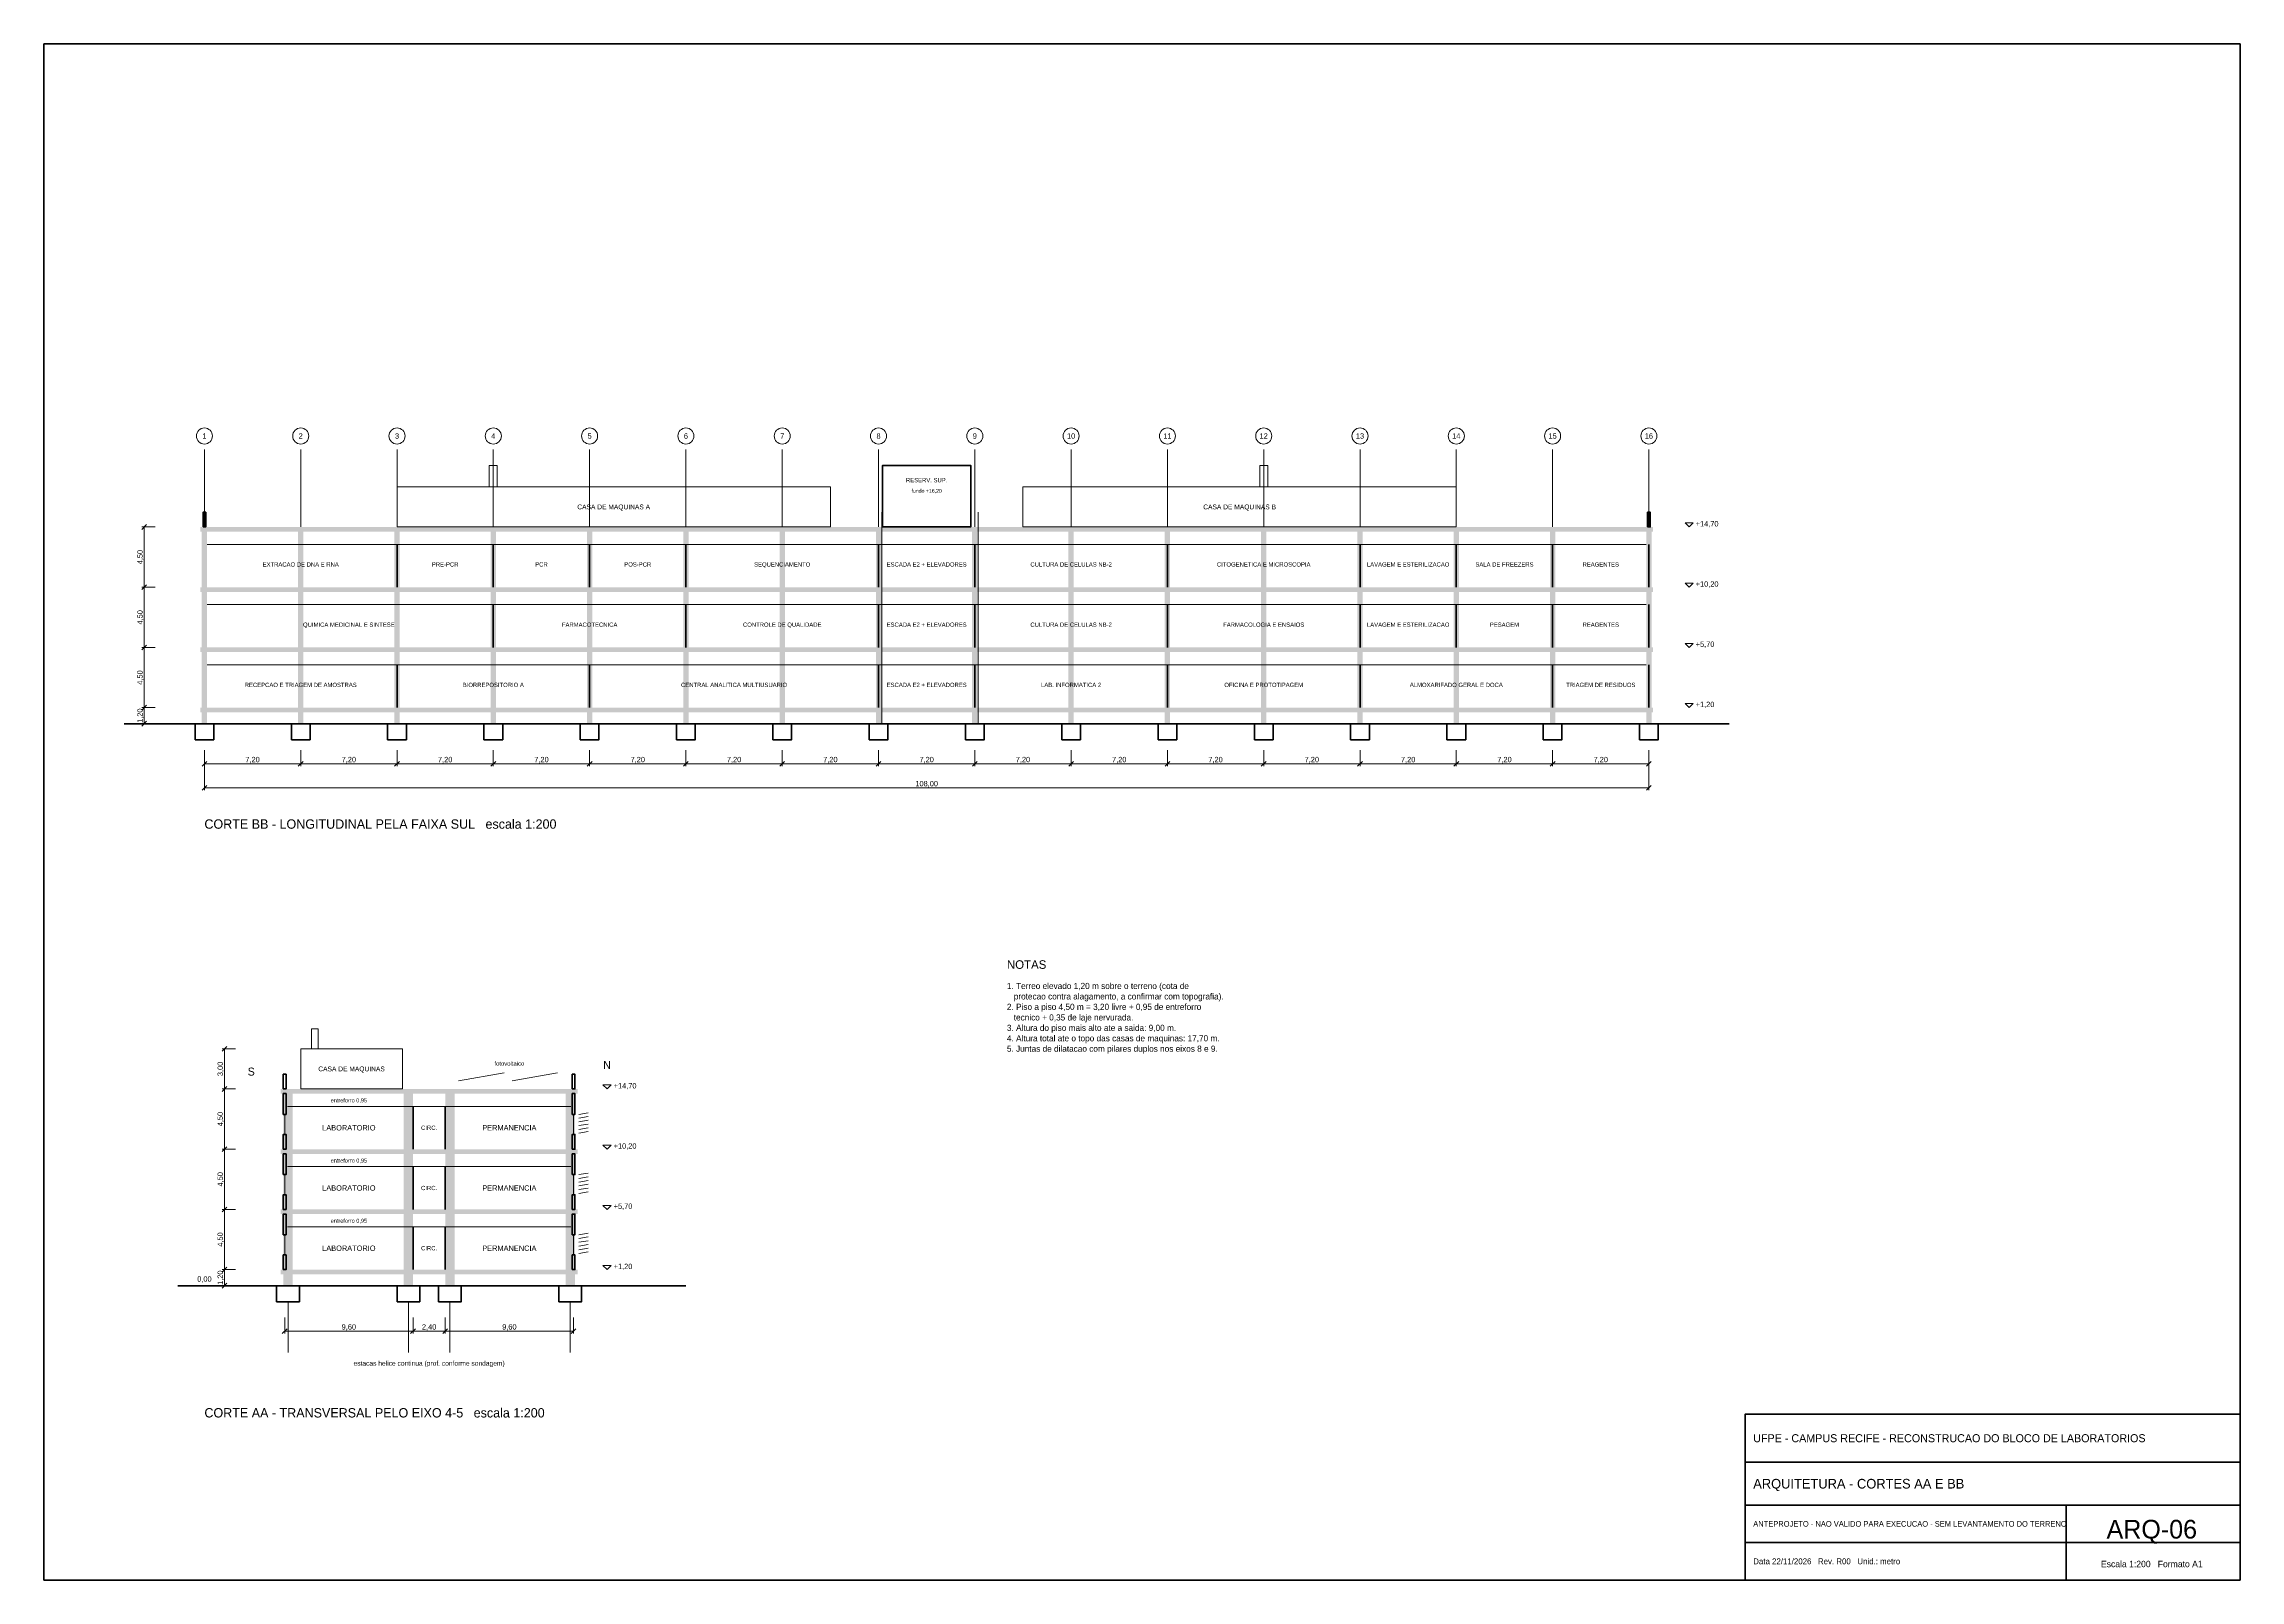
# Model space of a CAD drawing. Header units: metres. Extents: x -12 to 152, y -66 to 49.
import ezdxf
from ezdxf.enums import TextEntityAlignment as Align

# ---------------------------------------------------------------- set-up
doc = ezdxf.new("R2010")
doc.units = ezdxf.units.M
for name, color, linetype, lineweight, true_color in [('COTA', 8, 'Continuous', 13, 0x6a6a6a), ('EIXO', 8, 'Continuous', 13, 0x6a6a6a), ('ESQUADRIA', 4, 'Continuous', 18, 0x007f9f), ('MOBILIA', 9, 'Continuous', 13, 0xa8a8a8)]:
    doc.layers.add(name, color=color, linetype=linetype, lineweight=lineweight, true_color=true_color)
for name, color, linetype, lineweight in [('FOLHA', 7, 'Continuous', 35), ('NOTA', 7, 'Continuous', 18), ('PAREDE', 7, 'Continuous', 50), ('PILAR', 7, 'Continuous', 35), ('TEXTO', 7, 'Continuous', 18)]:
    doc.layers.add(name, color=color, linetype=linetype, lineweight=lineweight)

msp = doc.modelspace()

# ---------------------------------------------------------------- hatches: boundary and pattern name
at = {"layer": 'PILAR'}
for points in [[(-0.3, 12.35), (108.3, 12.35), (108.3, 12.7), (-0.3, 12.7)], [(-0.2, -2), (0.2, -2), (0.2, 12.7), (-0.2, 12.7)], [(7, -2), (7.4, -2), (7.4, 12.7), (7, 12.7)], [(14.2, -2), (14.6, -2), (14.6, 12.7), (14.2, 12.7)], [(21.4, -2), (21.8, -2), (21.8, 12.7), (21.4, 12.7)], [(28.6, -2), (29, -2), (29, 12.7), (28.6, 12.7)], [(35.8, -2), (36.2, -2), (36.2, 12.7), (35.8, 12.7)], [(43, -2), (43.4, -2), (43.4, 12.7), (43, 12.7)], [(50.2, -2), (50.6, -2), (50.6, 12.7), (50.2, 12.7)], [(57.4, -2), (57.8, -2), (57.8, 12.7), (57.4, 12.7)], [(64.6, -2), (65, -2), (65, 12.7), (64.6, 12.7)], [(71.8, -2), (72.2, -2), (72.2, 12.7), (71.8, 12.7)], [(79, -2), (79.4, -2), (79.4, 12.7), (79, 12.7)], [(86.2, -2), (86.6, -2), (86.6, 12.7), (86.2, 12.7)], [(93.4, -2), (93.8, -2), (93.8, 12.7), (93.4, 12.7)], [(100.6, -2), (101, -2), (101, 12.7), (100.6, 12.7)], [(107.8, -2), (108.2, -2), (108.2, 12.7), (107.8, 12.7)], [(-0.3, 7.85), (108.3, 7.85), (108.3, 8.2), (-0.3, 8.2)], [(-0.3, 3.35), (108.3, 3.35), (108.3, 3.7), (-0.3, 3.7)], [(-0.3, -1.15), (108.3, -1.15), (108.3, -0.8), (-0.3, -0.8)], [(5.7, -29.65), (27.9, -29.65), (27.9, -29.3), (5.7, -29.3)], [(5.9, -44), (6.6, -44), (6.6, -29.3), (5.9, -29.3)], [(14.9, -44), (15.6, -44), (15.6, -29.3), (14.9, -29.3)], [(18, -44), (18.7, -44), (18.7, -29.3), (18, -29.3)], [(27, -44), (27.7, -44), (27.7, -29.3), (27, -29.3)], [(5.7, -34.15), (27.9, -34.15), (27.9, -33.8), (5.7, -33.8)], [(5.7, -38.65), (27.9, -38.65), (27.9, -38.3), (5.7, -38.3)], [(5.7, -43.15), (27.9, -43.15), (27.9, -42.8), (5.7, -42.8)]]:
    msp.add_hatch(color=7, dxfattribs=at).paths.add_polyline_path(points)

# ---------------------------------------------------------------- linework, layer by layer
at = {"layer": 'COTA'}
for p, q in [((-4.68, 12.52), (-4.32, 12.88)), ((-3.68, 12.7), (-4.68, 12.7)), ((-4.5, 8.2), (-4.5, 12.7)), ((-4.68, 8.02), (-4.32, 8.38)), ((-4.68, 8.02), (-4.32, 8.38)), ((-3.68, 8.2), (-4.68, 8.2)), ((-3.68, 8.2), (-4.68, 8.2)), ((-4.5, 3.7), (-4.5, 8.2)), ((-4.68, 3.52), (-4.32, 3.88)), ((-4.68, 3.52), (-4.32, 3.88)), ((-3.68, 3.7), (-4.68, 3.7)), ((-3.68, 3.7), (-4.68, 3.7)), ((-4.5, -0.8), (-4.5, 3.7)), ((-4.68, -0.98), (-4.32, -0.62)), ((-4.68, -0.98), (-4.32, -0.62)), ((-3.68, -0.8), (-4.68, -0.8)), ((-3.68, -0.8), (-4.68, -0.8)), ((-4.5, -2), (-4.5, -0.8)), ((-4.68, -2.18), (-4.32, -1.82)), ((-3.68, -2), (-4.68, -2)), ((-0.18, -5.18), (0.18, -4.82)), ((0, -3.98), (0, -5.18)), ((0, -3.98), (0, -6.98)), ((7.02, -5.18), (7.38, -4.82)), ((7.02, -5.18), (7.38, -4.82)), ((7.2, -3.98), (7.2, -5.18)), ((7.2, -3.98), (7.2, -5.18)), ((14.22, -5.18), (14.58, -4.82)), ((14.22, -5.18), (14.58, -4.82)), ((14.4, -3.98), (14.4, -5.18)), ((14.4, -3.98), (14.4, -5.18)), ((21.42, -5.18), (21.78, -4.82)), ((21.42, -5.18), (21.78, -4.82)), ((21.6, -3.98), (21.6, -5.18)), ((21.6, -3.98), (21.6, -5.18)), ((28.62, -5.18), (28.98, -4.82)), ((28.62, -5.18), (28.98, -4.82)), ((28.8, -3.98), (28.8, -5.18)), ((28.8, -3.98), (28.8, -5.18)), ((35.82, -5.18), (36.18, -4.82)), ((35.82, -5.18), (36.18, -4.82)), ((36, -3.98), (36, -5.18)), ((36, -3.98), (36, -5.18)), ((43.02, -5.18), (43.38, -4.82)), ((43.02, -5.18), (43.38, -4.82)), ((43.2, -3.98), (43.2, -5.18)), ((43.2, -3.98), (43.2, -5.18)), ((50.22, -5.18), (50.58, -4.82)), ((50.22, -5.18), (50.58, -4.82)), ((50.4, -3.98), (50.4, -5.18)), ((50.4, -3.98), (50.4, -5.18)), ((57.42, -5.18), (57.78, -4.82)), ((57.42, -5.18), (57.78, -4.82)), ((57.6, -3.98), (57.6, -5.18)), ((57.6, -3.98), (57.6, -5.18)), ((64.62, -5.18), (64.98, -4.82)), ((64.62, -5.18), (64.98, -4.82)), ((64.8, -3.98), (64.8, -5.18)), ((64.8, -3.98), (64.8, -5.18)), ((71.82, -5.18), (72.18, -4.82)), ((71.82, -5.18), (72.18, -4.82)), ((72, -3.98), (72, -5.18)), ((72, -3.98), (72, -5.18)), ((79.02, -5.18), (79.38, -4.82)), ((79.02, -5.18), (79.38, -4.82)), ((79.2, -3.98), (79.2, -5.18)), ((79.2, -3.98), (79.2, -5.18)), ((86.22, -5.18), (86.58, -4.82)), ((86.22, -5.18), (86.58, -4.82)), ((86.4, -3.98), (86.4, -5.18)), ((86.4, -3.98), (86.4, -5.18)), ((93.42, -5.18), (93.78, -4.82)), ((93.42, -5.18), (93.78, -4.82)), ((93.6, -3.98), (93.6, -5.18)), ((93.6, -3.98), (93.6, -5.18)), ((100.62, -5.18), (100.98, -4.82)), ((100.62, -5.18), (100.98, -4.82)), ((100.8, -3.98), (100.8, -5.18)), ((100.8, -3.98), (100.8, -5.18)), ((107.82, -5.18), (108.18, -4.82)), ((108, -3.98), (108, -5.18)), ((108, -3.98), (108, -6.98)), ((0, -5), (7.2, -5)), ((7.2, -5), (14.4, -5)), ((14.4, -5), (21.6, -5)), ((21.6, -5), (28.8, -5)), ((28.8, -5), (36, -5)), ((36, -5), (43.2, -5)), ((43.2, -5), (50.4, -5)), ((50.4, -5), (57.6, -5)), ((57.6, -5), (64.8, -5)), ((64.8, -5), (72, -5)), ((72, -5), (79.2, -5)), ((79.2, -5), (86.4, -5)), ((86.4, -5), (93.6, -5)), ((93.6, -5), (100.8, -5)), ((100.8, -5), (108, -5)), ((-0.18, -6.98), (0.18, -6.62)), ((0, -6.8), (108, -6.8)), ((107.82, -6.98), (108.18, -6.62)), ((1.32, -26.48), (1.68, -26.12)), ((2.32, -26.3), (1.32, -26.3)), ((1.5, -29.3), (1.5, -26.3)), ((1.32, -29.48), (1.68, -29.12)), ((1.32, -29.48), (1.68, -29.12)), ((2.32, -29.3), (1.32, -29.3)), ((2.32, -29.3), (1.32, -29.3)), ((1.5, -33.8), (1.5, -29.3)), ((1.32, -33.98), (1.68, -33.62)), ((1.32, -33.98), (1.68, -33.62)), ((2.32, -33.8), (1.32, -33.8)), ((2.32, -33.8), (1.32, -33.8)), ((1.5, -38.3), (1.5, -33.8)), ((1.32, -38.48), (1.68, -38.12)), ((1.32, -38.48), (1.68, -38.12)), ((2.32, -38.3), (1.32, -38.3)), ((2.32, -38.3), (1.32, -38.3)), ((1.5, -42.8), (1.5, -38.3)), ((1.32, -42.98), (1.68, -42.62)), ((1.32, -42.98), (1.68, -42.62)), ((2.32, -42.8), (1.32, -42.8)), ((2.32, -42.8), (1.32, -42.8)), ((1.32, -44.18), (1.68, -43.82)), ((2.32, -44), (1.32, -44)), ((1.5, -44), (1.5, -42.8)), ((5.82, -47.58), (6.18, -47.22)), ((6, -46.38), (6, -47.58)), ((6, -47.4), (15.6, -47.4)), ((15.42, -47.58), (15.78, -47.22)), ((15.42, -47.58), (15.78, -47.22)), ((15.6, -46.38), (15.6, -47.58)), ((15.6, -46.38), (15.6, -47.58)), ((15.6, -47.4), (18, -47.4)), ((17.82, -47.58), (18.18, -47.22)), ((17.82, -47.58), (18.18, -47.22)), ((18, -46.38), (18, -47.58)), ((18, -46.38), (18, -47.58)), ((18, -47.4), (27.6, -47.4)), ((27.42, -47.58), (27.78, -47.22)), ((27.6, -46.38), (27.6, -47.58))]:
    msp.add_line(p, q, dxfattribs=at)
for points in [[(110.7, 13), (111, 12.7), (111.3, 13)], [(110.7, 8.5), (111, 8.2), (111.3, 8.5)], [(110.7, 4), (111, 3.7), (111.3, 4)], [(110.7, -0.5), (111, -0.8), (111.3, -0.5)], [(29.8, -29), (30.1, -29.3), (30.4, -29)], [(29.8, -33.5), (30.1, -33.8), (30.4, -33.5)], [(29.8, -38), (30.1, -38.3), (30.4, -38)], [(29.8, -42.5), (30.1, -42.8), (30.4, -42.5)]]:
    msp.add_lwpolyline(points, close=True, dxfattribs=at)
at = {"layer": 'EIXO'}
for p, q in [((0, 12.7), (0, 18.5)), ((7.2, 12.7), (7.2, 18.5)), ((14.4, 12.7), (14.4, 18.5)), ((21.6, 12.7), (21.6, 18.5)), ((28.8, 12.7), (28.8, 18.5)), ((36, 12.7), (36, 18.5)), ((43.2, 12.7), (43.2, 18.5)), ((50.4, 12.7), (50.4, 18.5)), ((57.6, 12.7), (57.6, 18.5)), ((64.8, 12.7), (64.8, 18.5)), ((72, 12.7), (72, 18.5)), ((79.2, 12.7), (79.2, 18.5)), ((86.4, 12.7), (86.4, 18.5)), ((93.6, 12.7), (93.6, 18.5)), ((100.8, 12.7), (100.8, 18.5)), ((108, 12.7), (108, 18.5)), ((50.65, -2), (50.65, 13.8)), ((57.85, -2), (57.85, 13.8)), ((6.25, -45.2), (6.25, -49)), ((15.25, -45.2), (15.25, -49)), ((18.35, -45.2), (18.35, -49)), ((27.35, -45.2), (27.35, -49))]:
    msp.add_line(p, q, dxfattribs=at)
for centre in [(0, 19.5), (7.2, 19.5), (14.4, 19.5), (21.6, 19.5), (28.8, 19.5), (36, 19.5), (43.2, 19.5), (50.4, 19.5), (57.6, 19.5), (64.8, 19.5), (72, 19.5), (79.2, 19.5), (86.4, 19.5), (93.6, 19.5), (100.8, 19.5), (108, 19.5)]:
    msp.add_circle(centre, 0.6, dxfattribs=at)
at = {"layer": 'ESQUADRIA'}
for p, q in [((0.2, 11.4), (107.8, 11.4)), ((0.2, 6.9), (107.8, 6.9)), ((0.2, 2.4), (107.8, 2.4)), ((19, -28.7), (22.4, -28.1)), ((23, -28.7), (26.4, -28.1)), ((6.2, -30.6), (27.4, -30.6)), ((6, -32.7), (6, -31.2)), ((27.6, -32.7), (27.6, -31.2)), ((6, -37.2), (6, -35.7)), ((6.2, -35.1), (27.4, -35.1)), ((27.6, -37.2), (27.6, -35.7)), ((6, -41.7), (6, -40.2)), ((6.2, -39.6), (27.4, -39.6)), ((27.6, -41.7), (27.6, -40.2))]:
    msp.add_line(p, q, dxfattribs=at)
at = {"layer": 'FOLHA'}
for p, q in [((115.2, -57.2), (152.2, -57.2)), ((115.2, -60.4), (152.2, -60.4)), ((139.2, -66), (139.2, -60.4)), ((115.2, -63.2), (152.2, -63.2))]:
    msp.add_line(p, q, dxfattribs=at)
for points in [[(-12, -66), (152.2, -66), (152.2, 48.8), (-12, 48.8)], [(115.2, -66), (152.2, -66), (152.2, -53.6), (115.2, -53.6)]]:
    msp.add_lwpolyline(points, close=True, dxfattribs=at)
at = {"layer": 'MOBILIA'}
for p, q in [((28, -31.2), (28.7, -31.08)), ((28, -31.48), (28.7, -31.36)), ((28, -31.76), (28.7, -31.64)), ((28, -32.04), (28.7, -31.92)), ((28, -32.32), (28.7, -32.2)), ((28, -32.6), (28.7, -32.48)), ((28, -35.7), (28.7, -35.58)), ((28, -35.98), (28.7, -35.86)), ((28, -36.26), (28.7, -36.14)), ((28, -36.54), (28.7, -36.42)), ((28, -36.82), (28.7, -36.7)), ((28, -37.1), (28.7, -36.98)), ((28, -40.2), (28.7, -40.08)), ((28, -40.48), (28.7, -40.36)), ((28, -40.76), (28.7, -40.64)), ((28, -41.04), (28.7, -40.92)), ((28, -41.32), (28.7, -41.2)), ((28, -41.6), (28.7, -41.48))]:
    msp.add_line(p, q, dxfattribs=at)
for points in [[(21.3, 15.7), (21.9, 15.7), (21.9, 17.3), (21.3, 17.3)], [(78.9, 15.7), (79.5, 15.7), (79.5, 17.3), (78.9, 17.3)], [(14.4, 12.7), (46.8, 12.7), (46.8, 15.7), (14.4, 15.7)], [(61.2, 12.7), (93.6, 12.7), (93.6, 15.7), (61.2, 15.7)], [(8, -26.3), (8.5, -26.3), (8.5, -24.8), (8, -24.8)], [(7.2, -29.3), (14.8, -29.3), (14.8, -26.3), (7.2, -26.3)]]:
    msp.add_lwpolyline(points, close=True, dxfattribs=at)
at = {"layer": 'PAREDE'}
for p, q in [((14.4, 8.2), (14.4, 11.4)), ((21.6, 8.2), (21.6, 11.4)), ((28.8, 8.2), (28.8, 11.4)), ((36, 8.2), (36, 11.4)), ((50.4, 8.2), (50.4, 11.4)), ((57.6, 8.2), (57.6, 11.4)), ((72, 8.2), (72, 11.4)), ((86.4, 8.2), (86.4, 11.4)), ((93.6, 8.2), (93.6, 11.4)), ((100.8, 8.2), (100.8, 11.4)), ((108, 8.2), (108, 11.4)), ((21.6, 3.7), (21.6, 6.9)), ((36, 3.7), (36, 6.9)), ((50.4, 3.7), (50.4, 6.9)), ((57.6, 3.7), (57.6, 6.9)), ((72, 3.7), (72, 6.9)), ((86.4, 3.7), (86.4, 6.9)), ((93.6, 3.7), (93.6, 6.9)), ((100.8, 3.7), (100.8, 6.9)), ((108, 3.7), (108, 6.9)), ((14.4, -0.8), (14.4, 2.4)), ((28.8, -0.8), (28.8, 2.4)), ((50.4, -0.8), (50.4, 2.4)), ((57.6, -0.8), (57.6, 2.4)), ((72, -0.8), (72, 2.4)), ((86.4, -0.8), (86.4, 2.4)), ((100.8, -0.8), (100.8, 2.4)), ((108, -0.8), (108, 2.4)), ((-6, -2), (114, -2)), ((15.6, -33.8), (15.6, -30.6)), ((18, -33.8), (18, -30.6)), ((15.6, -38.3), (15.6, -35.1)), ((18, -38.3), (18, -35.1)), ((15.6, -42.8), (15.6, -39.6)), ((18, -42.8), (18, -39.6)), ((-2, -44), (36, -44))]:
    msp.add_line(p, q, dxfattribs=at)
for points in [[(50.7, 12.7), (57.3, 12.7), (57.3, 17.3), (50.7, 17.3)], [(-0.1, 12.7), (0.1, 12.7), (0.1, 13.8), (-0.1, 13.8)], [(107.9, 12.7), (108.1, 12.7), (108.1, 13.8), (107.9, 13.8)], [(-0.7, -3.2), (0.7, -3.2), (0.7, -2), (-0.7, -2)], [(6.5, -3.2), (7.9, -3.2), (7.9, -2), (6.5, -2)], [(13.7, -3.2), (15.1, -3.2), (15.1, -2), (13.7, -2)], [(20.9, -3.2), (22.3, -3.2), (22.3, -2), (20.9, -2)], [(28.1, -3.2), (29.5, -3.2), (29.5, -2), (28.1, -2)], [(35.3, -3.2), (36.7, -3.2), (36.7, -2), (35.3, -2)], [(42.5, -3.2), (43.9, -3.2), (43.9, -2), (42.5, -2)], [(49.7, -3.2), (51.1, -3.2), (51.1, -2), (49.7, -2)], [(56.9, -3.2), (58.3, -3.2), (58.3, -2), (56.9, -2)], [(64.1, -3.2), (65.5, -3.2), (65.5, -2), (64.1, -2)], [(71.3, -3.2), (72.7, -3.2), (72.7, -2), (71.3, -2)], [(78.5, -3.2), (79.9, -3.2), (79.9, -2), (78.5, -2)], [(85.7, -3.2), (87.1, -3.2), (87.1, -2), (85.7, -2)], [(92.9, -3.2), (94.3, -3.2), (94.3, -2), (92.9, -2)], [(100.1, -3.2), (101.5, -3.2), (101.5, -2), (100.1, -2)], [(107.3, -3.2), (108.7, -3.2), (108.7, -2), (107.3, -2)], [(5.9, -29.3), (6.1, -29.3), (6.1, -28.2), (5.9, -28.2)], [(27.5, -29.3), (27.7, -29.3), (27.7, -28.2), (27.5, -28.2)], [(5.9, -31.2), (6.1, -31.2), (6.1, -29.65), (5.9, -29.65)], [(27.5, -31.2), (27.7, -31.2), (27.7, -29.65), (27.5, -29.65)], [(5.9, -33.8), (6.1, -33.8), (6.1, -32.7), (5.9, -32.7)], [(27.5, -33.8), (27.7, -33.8), (27.7, -32.7), (27.5, -32.7)], [(5.9, -35.7), (6.1, -35.7), (6.1, -34.15), (5.9, -34.15)], [(27.5, -35.7), (27.7, -35.7), (27.7, -34.15), (27.5, -34.15)], [(5.9, -38.3), (6.1, -38.3), (6.1, -37.2), (5.9, -37.2)], [(27.5, -38.3), (27.7, -38.3), (27.7, -37.2), (27.5, -37.2)], [(5.9, -40.2), (6.1, -40.2), (6.1, -38.65), (5.9, -38.65)], [(27.5, -40.2), (27.7, -40.2), (27.7, -38.65), (27.5, -38.65)], [(5.9, -42.8), (6.1, -42.8), (6.1, -41.7), (5.9, -41.7)], [(27.5, -42.8), (27.7, -42.8), (27.7, -41.7), (27.5, -41.7)], [(5.4, -45.2), (7.1, -45.2), (7.1, -44), (5.4, -44)], [(14.4, -45.2), (16.1, -45.2), (16.1, -44), (14.4, -44)], [(17.5, -45.2), (19.2, -45.2), (19.2, -44), (17.5, -44)], [(26.5, -45.2), (28.2, -45.2), (28.2, -44), (26.5, -44)]]:
    msp.add_lwpolyline(points, close=True, dxfattribs=at)

# ---------------------------------------------------------------- texts
at = {"layer": 'COTA'}
for s, p in [('+14,70', (111.5, 12.94)), ('+10,20', (111.5, 8.44)), ('+5,70', (111.5, 3.94)), ('+1,20', (111.5, -0.56)), ('+14,70', (30.6, -29.06)), ('+10,20', (30.6, -33.56)), ('+5,70', (30.6, -38.06)), ('+1,20', (30.6, -42.56))]:
    msp.add_text(s, height=0.4, dxfattribs=at).set_placement(p, align=Align.MIDDLE_LEFT)
for s, p in [('4,50', (-4.82, 10.45)), ('4,50', (-4.82, 5.95)), ('4,50', (-4.82, 1.45)), ('1,20', (-4.82, -1.4)), ('3,00', (1.18, -27.8)), ('4,50', (1.18, -31.55)), ('4,50', (1.18, -36.05)), ('4,50', (1.18, -40.55)), ('1,20', (1.18, -43.4))]:
    msp.add_text(s, height=0.4, rotation=90, dxfattribs=at).set_placement(p, align=Align.MIDDLE_CENTER)
for s, p in [('7,20', (3.6, -4.68)), ('7,20', (10.8, -4.68)), ('7,20', (18, -4.68)), ('7,20', (25.2, -4.68)), ('7,20', (32.4, -4.68)), ('7,20', (39.6, -4.68)), ('7,20', (46.8, -4.68)), ('7,20', (54, -4.68)), ('7,20', (61.2, -4.68)), ('7,20', (68.4, -4.68)), ('7,20', (75.6, -4.68)), ('7,20', (82.8, -4.68)), ('7,20', (90, -4.68)), ('7,20', (97.2, -4.68)), ('7,20', (104.4, -4.68)), ('108,00', (54, -6.48)), ('9,60', (10.8, -47.08)), ('2,40', (16.8, -47.08)), ('9,60', (22.8, -47.08))]:
    msp.add_text(s, height=0.4, dxfattribs=at).set_placement(p, align=Align.MIDDLE_CENTER)
at = {"layer": 'EIXO'}
for s, p in [('2', (7.2, 19.5)), ('3', (14.4, 19.5)), ('6', (36, 19.5)), ('8', (50.4, 19.5)), ('9', (57.6, 19.5)), ('10', (64.8, 19.5)), ('12', (79.2, 19.5)), ('13', (86.4, 19.5)), ('16', (108, 19.5)), ('1', (0, 19.5)), ('4', (21.6, 19.5)), ('5', (28.8, 19.5)), ('7', (43.2, 19.5)), ('11', (72, 19.5)), ('14', (93.6, 19.5)), ('15', (100.8, 19.5))]:
    msp.add_text(s, height=0.4, dxfattribs=at).set_placement(p, align=Align.MIDDLE_CENTER)
at = {"layer": 'FOLHA'}
for s, height, p in [('UFPE - CAMPUS RECIFE - RECONSTRUCAO DO BLOCO DE LABORATORIOS', 0.6, (115.8, -55.4)), ('ARQUITETURA - CORTES AA E BB', 0.72, (115.8, -58.8)), ('ANTEPROJETO - NAO VALIDO PARA EXECUCAO - SEM LEVANTAMENTO DO TERRENO', 0.42, (115.8, -61.8)), ('Data 22/11/2026   Rev. R00   Unid.: metro', 0.44, (115.8, -64.6))]:
    msp.add_text(s, height=height, dxfattribs=at).set_placement(p, align=Align.MIDDLE_LEFT)
for s, height, p in [('ARQ-06', 1.4, (145.6, -62.2)), ('Escala 1:200   Formato A1', 0.48, (145.6, -64.8))]:
    msp.add_text(s, height=height, dxfattribs=at).set_placement(p, align=Align.MIDDLE_CENTER)
at = {"layer": 'NOTA'}
for s, height, p in [('CORTE BB - LONGITUDINAL PELA FAIXA SUL   escala 1:200', 0.7, (0, -9.5)), ('NOTAS', 0.64, (60, -20)), ('1. Terreo elevado 1,20 m sobre o terreno (cota de', 0.46, (60, -21.6)), ('2. Piso a piso 4,50 m = 3,20 livre + 0,95 de entreforro', 0.46, (60, -23.16)), ('   protecao contra alagamento, a confirmar com topografia).', 0.46, (60, -22.38)), ('3. Altura do piso mais alto ate a saida: 9,00 m.', 0.46, (60, -24.73)), ('   tecnico + 0,35 de laje nervurada.', 0.46, (60, -23.95)), ('4. Altura total ate o topo das casas de maquinas: 17,70 m.', 0.46, (60, -25.51)), ('5. Juntas de dilatacao com pilares duplos nos eixos 8 e 9.', 0.46, (60, -26.29)), ('CORTE AA - TRANSVERSAL PELO EIXO 4-5   escala 1:200', 0.7, (0, -53.5))]:
    msp.add_text(s, height=height, dxfattribs=at).set_placement(p, align=Align.MIDDLE_LEFT)
at = {"layer": 'TEXTO'}
for s, height, p in [('RESERV. SUP.', 0.32, (54, 16.2)), ('fundo +16,20', 0.28, (54, 15.4)), ('CASA DE MAQUINAS A', 0.36, (30.6, 14.2)), ('CASA DE MAQUINAS B', 0.36, (77.4, 14.2)), ('EXTRACAO DE DNA E RNA', 0.32, (7.2, 9.9)), ('PRE-PCR', 0.32, (18, 9.9)), ('PCR', 0.32, (25.2, 9.9)), ('POS-PCR', 0.32, (32.4, 9.9)), ('SEQUENCIAMENTO', 0.32, (43.2, 9.9)), ('ESCADA E2 + ELEVADORES', 0.32, (54, 9.9)), ('CULTURA DE CELULAS NB-2', 0.32, (64.8, 9.9)), ('CITOGENETICA E MICROSCOPIA', 0.32, (79.2, 9.9)), ('LAVAGEM E ESTERILIZACAO', 0.32, (90, 9.9)), ('SALA DE FREEZERS', 0.32, (97.2, 9.9)), ('REAGENTES', 0.32, (104.4, 9.9)), ('QUIMICA MEDICINAL E SINTESE', 0.32, (10.8, 5.4)), ('FARMACOTECNICA', 0.32, (28.8, 5.4)), ('CONTROLE DE QUALIDADE', 0.32, (43.2, 5.4)), ('ESCADA E2 + ELEVADORES', 0.32, (54, 5.4)), ('CULTURA DE CELULAS NB-2', 0.32, (64.8, 5.4)), ('FARMACOLOGIA E ENSAIOS', 0.32, (79.2, 5.4)), ('LAVAGEM E ESTERILIZACAO', 0.32, (90, 5.4)), ('PESAGEM', 0.32, (97.2, 5.4)), ('REAGENTES', 0.32, (104.4, 5.4)), ('RECEPCAO E TRIAGEM DE AMOSTRAS', 0.32, (7.2, 0.9)), ('BIORREPOSITORIO A', 0.32, (21.6, 0.9)), ('CENTRAL ANALITICA MULTIUSUARIO', 0.32, (39.6, 0.9)), ('ESCADA E2 + ELEVADORES', 0.32, (54, 0.9)), ('LAB. INFORMATICA 2', 0.32, (64.8, 0.9)), ('OFICINA E PROTOTIPAGEM', 0.32, (79.2, 0.9)), ('ALMOXARIFADO GERAL E DOCA', 0.32, (93.6, 0.9)), ('TRIAGEM DE RESIDUOS', 0.32, (104.4, 0.9)), ('S', 0.6, (3.5, -28)), ('CASA DE MAQUINAS', 0.36, (11, -27.8)), ('fotovoltaico', 0.32, (22.8, -27.4)), ('N', 0.6, (30.1, -27.5)), ('entreforro 0,95', 0.3, (10.8, -30.15)), ('LABORATORIO', 0.4, (10.8, -32.2)), ('CIRC.', 0.32, (16.8, -32.2)), ('PERMANENCIA', 0.4, (22.8, -32.2)), ('entreforro 0,95', 0.3, (10.8, -34.65)), ('LABORATORIO', 0.4, (10.8, -36.7)), ('CIRC.', 0.32, (16.8, -36.7)), ('PERMANENCIA', 0.4, (22.8, -36.7)), ('entreforro 0,95', 0.3, (10.8, -39.15)), ('LABORATORIO', 0.4, (10.8, -41.2)), ('CIRC.', 0.32, (16.8, -41.2)), ('PERMANENCIA', 0.4, (22.8, -41.2)), ('0,00', 0.4, (0, -43.5)), ('estacas helice continua (prof. conforme sondagem)', 0.36, (16.8, -49.8))]:
    msp.add_text(s, height=height, dxfattribs=at).set_placement(p, align=Align.MIDDLE_CENTER)

doc.saveas('drawing.dxf')
